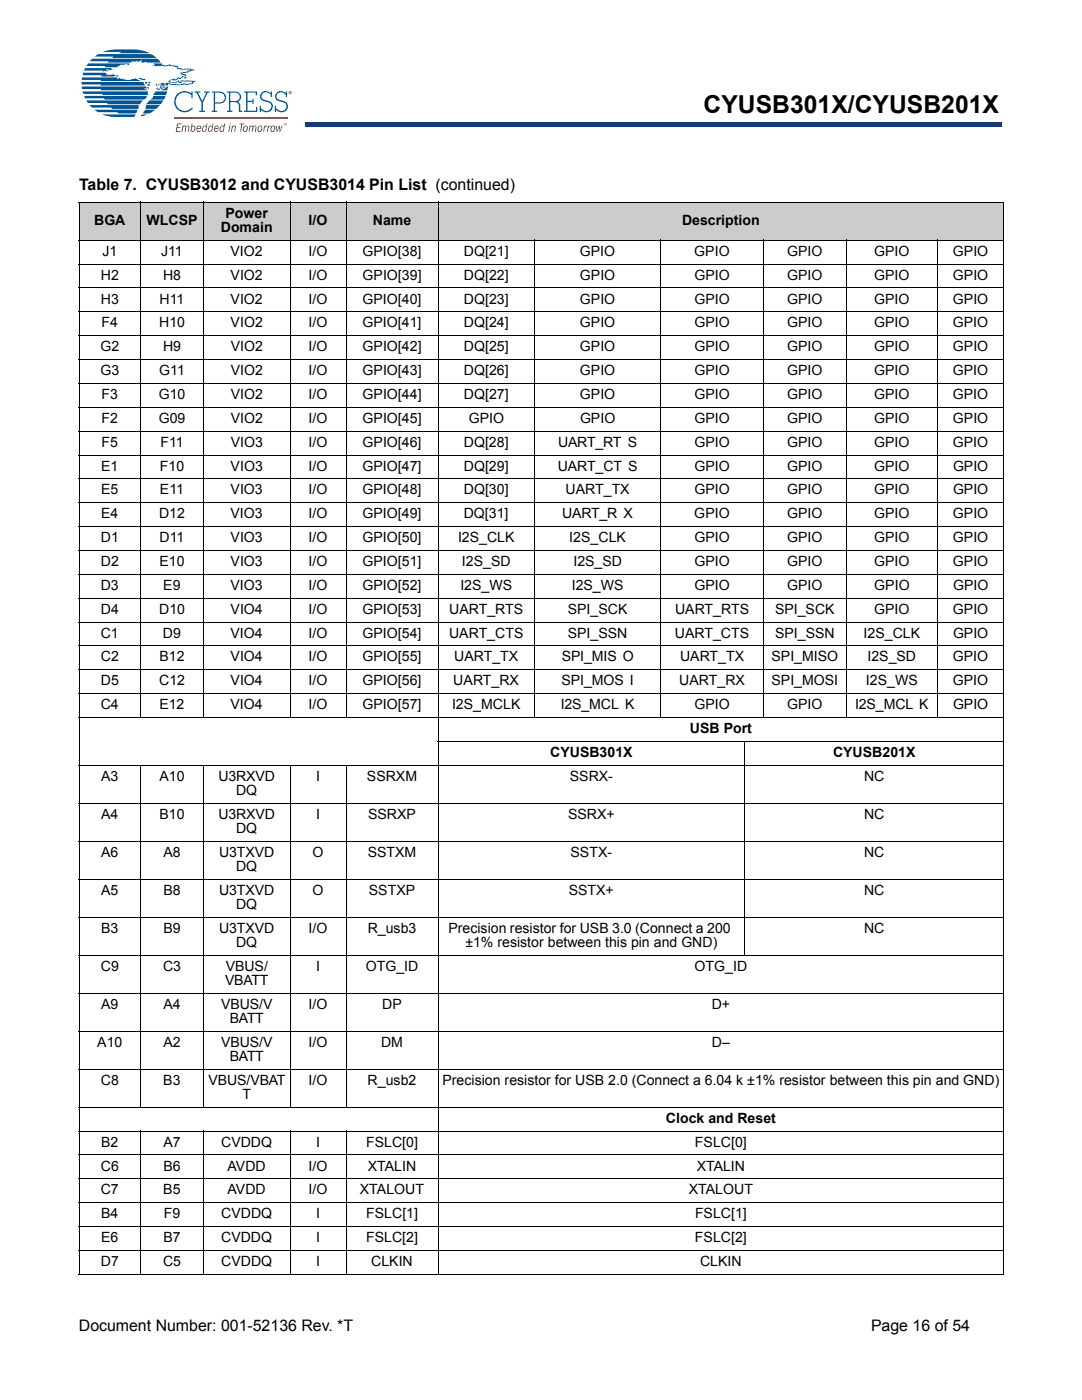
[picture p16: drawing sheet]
<svg xmlns="http://www.w3.org/2000/svg" width="216mm" height="279mm" viewBox="0 0 216 279" stroke-linecap="round" stroke-linejoin="round" font-family="sans-serif">
<defs><g id="words">
<text font-size="4.9" x="140.4" y="22.6">CYUSB301X/CYUSB201X</text>
<g font-size="3.2">
<text x="15.8" y="37.9">Table 7. CYUSB3012 and CYUSB3014 Pin List (continued)</text>
<text x="15.7" y="265.6">Document Number: 001-52136 Rev. *T</text>
<text x="173.8" y="265.6">Page 16 of 54</text>
</g>
<g font-size="2.8">
<text x="18.8" y="44.9">BGA</text>
<text x="29.2" y="44.9">WLCSP</text>
<text x="44.1" y="46.3">Domain</text>
<text x="45" y="43.5">Power</text>
<text x="61.6" y="44.9">I/O</text>
<text x="74.4" y="44.9">Name</text>
<text x="136.1" y="44.9">Description</text>
<text x="20.4" y="51.1">J1</text>
<text x="32.1" y="51.1">J11</text>
<text x="46" y="51.1">VIO2</text>
<text x="61.6" y="51.1">I/O</text>
<text x="72.3" y="51.1">GPIO[38]</text>
<text x="92.6" y="51.1">DQ[21]</text>
<text x="115.7" y="51.1">GPIO</text>
<text x="138.5" y="51.1">GPIO</text>
<text x="157.1" y="51.1">GPIO</text>
<text x="174.4" y="51.1">GPIO</text>
<text x="190.1" y="51.1">GPIO</text>
<text x="20.1" y="55.8">H2</text>
<text x="32.5" y="55.8">H8</text>
<text x="46" y="55.8">VIO2</text>
<text x="61.6" y="55.8">I/O</text>
<text x="72.3" y="55.8">GPIO[39]</text>
<text x="92.6" y="55.8">DQ[22]</text>
<text x="115.7" y="55.8">GPIO</text>
<text x="138.6" y="55.8">GPIO</text>
<text x="157.1" y="55.8">GPIO</text>
<text x="174.4" y="55.8">GPIO</text>
<text x="190.2" y="55.8">GPIO</text>
<text x="20.1" y="60.6">H3</text>
<text x="20.3" y="65.3">F4</text>
<text x="31.8" y="65.3">H10</text>
<text x="31.8" y="60.6">H11</text>
<text x="46" y="60.6">VIO2</text>
<text x="46" y="65.3">VIO2</text>
<text x="61.6" y="60.6">I/O</text>
<text x="61.6" y="65.3">I/O</text>
<text x="72.3" y="60.6">GPIO[40]</text>
<text x="72.3" y="65.3">GPIO[41]</text>
<text x="92.6" y="60.6">DQ[23]</text>
<text x="92.6" y="65.3">DQ[24]</text>
<text x="115.7" y="60.6">GPIO</text>
<text x="115.7" y="65.3">GPIO</text>
<text x="138.5" y="65.3">GPIO</text>
<text x="138.5" y="60.6">GPIO</text>
<text x="157.1" y="65.3">GPIO</text>
<text x="157.1" y="60.6">GPIO</text>
<text x="174.4" y="65.3">GPIO</text>
<text x="174.4" y="60.6">GPIO</text>
<text x="190.1" y="65.3">GPIO</text>
<text x="190.1" y="60.6">GPIO</text>
<text x="20" y="70.1">G2</text>
<text x="32.5" y="70.1">H9</text>
<text x="46" y="70.1">VIO2</text>
<text x="61.6" y="70.1">I/O</text>
<text x="72.4" y="70.1">GPIO[42]</text>
<text x="92.6" y="70.1">DQ[25]</text>
<text x="115.7" y="70.1">GPIO</text>
<text x="138.6" y="70.1">GPIO</text>
<text x="157.1" y="70.1">GPIO</text>
<text x="174.4" y="70.1">GPIO</text>
<text x="190.1" y="70.1">GPIO</text>
<text x="20" y="74.9">G3</text>
<text x="31.8" y="74.9">G11</text>
<text x="46" y="74.9">VIO2</text>
<text x="61.6" y="74.9">I/O</text>
<text x="72.4" y="74.9">GPIO[43]</text>
<text x="92.6" y="74.9">DQ[26]</text>
<text x="115.7" y="74.9">GPIO</text>
<text x="138.6" y="74.9">GPIO</text>
<text x="157.1" y="74.9">GPIO</text>
<text x="174.4" y="74.9">GPIO</text>
<text x="190.1" y="74.9">GPIO</text>
<text x="20.3" y="79.6">F3</text>
<text x="31.7" y="79.6">G10</text>
<text x="46" y="79.6">VIO2</text>
<text x="61.6" y="79.6">I/O</text>
<text x="72.4" y="79.6">GPIO[44]</text>
<text x="92.6" y="79.6">DQ[27]</text>
<text x="115.7" y="79.6">GPIO</text>
<text x="138.6" y="79.6">GPIO</text>
<text x="157.1" y="79.6">GPIO</text>
<text x="174.4" y="79.6">GPIO</text>
<text x="190.1" y="79.6">GPIO</text>
<text x="20.3" y="84.4">F2</text>
<text x="20.3" y="89.2">F5</text>
<text x="31.7" y="84.4">G09</text>
<text x="32" y="89.2">F11</text>
<text x="46" y="89.2">VIO3</text>
<text x="46" y="84.4">VIO2</text>
<text x="61.6" y="89.2">I/O</text>
<text x="61.6" y="84.4">I/O</text>
<text x="72.4" y="89.2">GPIO[46]</text>
<text x="72.4" y="84.4">GPIO[45]</text>
<text x="92.6" y="89.2">DQ[28]</text>
<text x="93.5" y="84.4">GPIO</text>
<text x="111.4" y="89.2">UART_RT S</text>
<text x="115.7" y="84.4">GPIO</text>
<text x="138.6" y="89.2">GPIO</text>
<text x="138.6" y="84.4">GPIO</text>
<text x="157.1" y="84.4">GPIO</text>
<text x="157.1" y="89.2">GPIO</text>
<text x="174.4" y="89.2">GPIO</text>
<text x="174.4" y="84.4">GPIO</text>
<text x="190.1" y="84.4">GPIO</text>
<text x="190.2" y="89.2">GPIO</text>
<text x="20.2" y="93.9">E1</text>
<text x="31.9" y="93.9">F10</text>
<text x="46" y="93.9">VIO3</text>
<text x="61.6" y="93.9">I/O</text>
<text x="72.3" y="93.9">GPIO[47]</text>
<text x="92.6" y="93.9">DQ[29]</text>
<text x="111.3" y="93.9">UART_CT S</text>
<text x="138.6" y="93.9">GPIO</text>
<text x="157.1" y="93.9">GPIO</text>
<text x="174.4" y="93.9">GPIO</text>
<text x="190.2" y="93.9">GPIO</text>
<text x="20.2" y="98.7">E5</text>
<text x="31.9" y="98.7">E11</text>
<text x="46" y="98.7">VIO3</text>
<text x="61.6" y="98.7">I/O</text>
<text x="72.3" y="98.7">GPIO[48]</text>
<text x="92.6" y="98.7">DQ[30]</text>
<text x="112.9" y="98.7">UART_TX</text>
<text x="138.6" y="98.7">GPIO</text>
<text x="157.1" y="98.7">GPIO</text>
<text x="174.4" y="98.7">GPIO</text>
<text x="190.2" y="98.7">GPIO</text>
<text x="20.2" y="103.4">E4</text>
<text x="31.7" y="103.4">D12</text>
<text x="46" y="103.4">VIO3</text>
<text x="61.6" y="103.4">I/O</text>
<text x="72.3" y="103.4">GPIO[49]</text>
<text x="92.5" y="103.4">DQ[31]</text>
<text x="112.2" y="103.4">UART_R X</text>
<text x="138.5" y="103.4">GPIO</text>
<text x="157.1" y="103.4">GPIO</text>
<text x="174.4" y="103.4">GPIO</text>
<text x="190.2" y="103.4">GPIO</text>
<text x="20.1" y="108.2">D1</text>
<text x="20.1" y="113">D2</text>
<text x="31.8" y="113">E10</text>
<text x="31.8" y="108.2">D11</text>
<text x="46" y="113">VIO3</text>
<text x="46" y="108.2">VIO3</text>
<text x="61.6" y="108.2">I/O</text>
<text x="61.6" y="113">I/O</text>
<text x="72.3" y="108.2">GPIO[50]</text>
<text x="72.3" y="113">GPIO[51]</text>
<text x="91.4" y="108.2">I2S_CLK</text>
<text x="92.2" y="113">I2S_SD</text>
<text x="113.6" y="108.2">I2S_CLK</text>
<text x="114.4" y="113">I2S_SD</text>
<text x="138.6" y="113">GPIO</text>
<text x="138.6" y="108.2">GPIO</text>
<text x="157.1" y="113">GPIO</text>
<text x="157.1" y="108.2">GPIO</text>
<text x="174.4" y="113">GPIO</text>
<text x="174.4" y="108.2">GPIO</text>
<text x="190.2" y="108.2">GPIO</text>
<text x="190.2" y="113">GPIO</text>
<text x="20.1" y="117.7">D3</text>
<text x="32.6" y="117.7">E9</text>
<text x="46" y="117.7">VIO3</text>
<text x="61.6" y="117.7">I/O</text>
<text x="72.3" y="117.7">GPIO[52]</text>
<text x="91.9" y="117.7">I2S_WS</text>
<text x="114.1" y="117.7">I2S_WS</text>
<text x="138.6" y="117.7">GPIO</text>
<text x="157.1" y="117.7">GPIO</text>
<text x="174.4" y="117.7">GPIO</text>
<text x="190.2" y="117.7">GPIO</text>
<text x="20.1" y="122.5">D4</text>
<text x="31.7" y="122.5">D10</text>
<text x="46" y="122.5">VIO4</text>
<text x="61.6" y="122.5">I/O</text>
<text x="72.3" y="122.5">GPIO[53]</text>
<text x="89.6" y="122.5">UART_RTS</text>
<text x="113.3" y="122.5">SPI_SCK</text>
<text x="134.7" y="122.5">UART_RTS</text>
<text x="154.6" y="122.5">SPI_SCK</text>
<text x="174.4" y="122.5">GPIO</text>
<text x="190.2" y="122.5">GPIO</text>
<text x="20.1" y="127.3">C1</text>
<text x="32.5" y="127.3">D9</text>
<text x="46" y="127.3">VIO4</text>
<text x="61.6" y="127.3">I/O</text>
<text x="72.3" y="127.3">GPIO[54]</text>
<text x="89.6" y="127.3">UART_CTS</text>
<text x="113.3" y="127.3">SPI_SSN</text>
<text x="134.7" y="127.3">UART_CTS</text>
<text x="154.6" y="127.3">SPI_SSN</text>
<text x="172.3" y="127.3">I2S_CLK</text>
<text x="190.2" y="127.3">GPIO</text>
<text x="20.1" y="132">C2</text>
<text x="20.1" y="136.8">D5</text>
<text x="31.7" y="136.8">C12</text>
<text x="31.8" y="132">B12</text>
<text x="46" y="132">VIO4</text>
<text x="46" y="136.8">VIO4</text>
<text x="61.6" y="136.8">I/O</text>
<text x="61.6" y="132">I/O</text>
<text x="72.3" y="136.8">GPIO[56]</text>
<text x="72.3" y="132">GPIO[55]</text>
<text x="90.5" y="136.8">UART_RX</text>
<text x="90.6" y="132">UART_TX</text>
<text x="112" y="136.8">SPI_MOS I</text>
<text x="112.1" y="132">SPI_MIS O</text>
<text x="135.5" y="136.8">UART_RX</text>
<text x="135.7" y="132">UART_TX</text>
<text x="153.9" y="132">SPI_MISO</text>
<text x="154" y="136.8">SPI_MOSI</text>
<text x="172.8" y="136.8">I2S_WS</text>
<text x="173.1" y="132">I2S_SD</text>
<text x="190.2" y="136.8">GPIO</text>
<text x="190.2" y="132">GPIO</text>
<text x="20.1" y="141.5">C4</text>
<text x="31.8" y="141.5">E12</text>
<text x="46" y="141.5">VIO4</text>
<text x="61.6" y="141.5">I/O</text>
<text x="72.3" y="141.5">GPIO[57]</text>
<text x="90.2" y="141.5">I2S_MCLK</text>
<text x="111.9" y="141.5">I2S_MCL K</text>
<text x="138.6" y="141.5">GPIO</text>
<text x="157.1" y="141.5">GPIO</text>
<text x="170.6" y="141.5">I2S_MCL K</text>
<text x="190.2" y="141.5">GPIO</text>
<text x="137.7" y="146.3">USB Port</text>
<text x="20.2" y="155.8">A3</text>
<text x="31.8" y="155.8">A10</text>
<text x="43.6" y="155.8">U3RXVD</text>
<text x="63.1" y="155.8">I</text>
<text x="73.2" y="155.8">SSRXM</text>
<text x="109.8" y="151.1">CYUSB301X</text>
<text x="113.7" y="155.8">SSRX-</text>
<text x="166.2" y="151.1">CYUSB201X</text>
<text x="172.4" y="155.8">NC</text>
<text x="47.1" y="158.7">DQ</text>
<text x="20.2" y="163.4">A4</text>
<text x="31.8" y="163.4">B10</text>
<text x="43.6" y="163.4">U3RXVD</text>
<text x="47.1" y="166.2">DQ</text>
<text x="63.1" y="163.4">I</text>
<text x="73.4" y="163.4">SSRXP</text>
<text x="113.3" y="163.4">SSRX+</text>
<text x="172.4" y="163.4">NC</text>
<text x="20.2" y="171">A6</text>
<text x="32.6" y="171">A8</text>
<text x="43.7" y="171">U3TXVD</text>
<text x="47.1" y="173.8">DQ</text>
<text x="62.4" y="171">O</text>
<text x="73.4" y="171">SSTXM</text>
<text x="113.8" y="171">SSTX-</text>
<text x="172.4" y="171">NC</text>
<text x="20.2" y="178.6">A5</text>
<text x="32.6" y="178.6">B8</text>
<text x="43.7" y="178.6">U3TXVD</text>
<text x="62.4" y="178.6">O</text>
<text x="73.6" y="178.6">SSTXP</text>
<text x="113.5" y="178.6">SSTX+</text>
<text x="172.4" y="178.6">NC</text>
<text x="47.1" y="181.4">DQ</text>
<text x="20.2" y="186.2">B3</text>
<text x="32.6" y="186.2">B9</text>
<text x="43.7" y="186.2">U3TXVD</text>
<text x="47.1" y="189">DQ</text>
<text x="61.6" y="186.2">I/O</text>
<text x="73.4" y="186.2">R_usb3</text>
<text x="89.5" y="186.2">Precision resistor for USB 3.0 (Connect a 200</text>
<text x="92.9" y="189">±1% resistor between this pin and GND)</text>
<text x="172.4" y="186.2">NC</text>
<text x="20.1" y="193.8">C9</text>
<text x="32.5" y="193.8">C3</text>
<text x="44.9" y="196.6">VBATT</text>
<text x="45.1" y="193.8">VBUS/</text>
<text x="63.1" y="193.8">I</text>
<text x="73" y="193.8">OTG_ID</text>
<text x="138.6" y="193.8">OTG_ID</text>
<text x="20.2" y="201.3">A9</text>
<text x="32.6" y="201.3">A4</text>
<text x="44.1" y="201.3">VBUS/V</text>
<text x="61.6" y="201.3">I/O</text>
<text x="76.3" y="201.3">DP</text>
<text x="142" y="201.3">D+</text>
<text x="19.4" y="208.9">A10</text>
<text x="32.6" y="208.9">A2</text>
<text x="44.1" y="208.9">VBUS/V</text>
<text x="45.9" y="204.2">BATT</text>
<text x="61.6" y="208.9">I/O</text>
<text x="76" y="208.9">DM</text>
<text x="142" y="208.9">D–</text>
<text x="45.9" y="211.7">BATT</text>
<text x="20.1" y="216.5">C8</text>
<text x="32.6" y="216.5">B3</text>
<text x="41.6" y="216.5">VBUS/VBAT</text>
<text x="48.4" y="219.3">T</text>
<text x="61.6" y="216.5">I/O</text>
<text x="73.4" y="216.5">R_usb2</text>
<text x="88.3" y="216.5">Precision resistor for USB 2.0 (Connect a 6.04 k ±1% resistor between this pin and GND)</text>
<text x="132.9" y="224.1">Clock and Reset</text>
<text x="20.1" y="233.6">C6</text>
<text x="20.2" y="228.9">B2</text>
<text x="32.6" y="228.9">A7</text>
<text x="32.6" y="233.6">B6</text>
<text x="44.1" y="228.9">CVDDQ</text>
<text x="45.4" y="233.6">AVDD</text>
<text x="61.6" y="233.6">I/O</text>
<text x="63.1" y="228.9">I</text>
<text x="73.1" y="228.9">FSLC[0]</text>
<text x="73.4" y="233.6">XTALIN</text>
<text x="138.7" y="228.9">FSLC[0]</text>
<text x="139" y="233.6">XTALIN</text>
<text x="20.1" y="238.4">C7</text>
<text x="32.6" y="238.4">B5</text>
<text x="45.4" y="238.4">AVDD</text>
<text x="61.6" y="238.4">I/O</text>
<text x="71.8" y="238.4">XTALOUT</text>
<text x="137.5" y="238.4">XTALOUT</text>
<text x="20.2" y="243.1">B4</text>
<text x="32.7" y="243.1">F9</text>
<text x="44.1" y="243.1">CVDDQ</text>
<text x="63.1" y="243.1">I</text>
<text x="73.1" y="243.1">FSLC[1]</text>
<text x="138.7" y="243.1">FSLC[1]</text>
<text x="20.2" y="247.9">E6</text>
<text x="32.6" y="247.9">B7</text>
<text x="44.1" y="247.9">CVDDQ</text>
<text x="63.1" y="247.9">I</text>
<text x="73.1" y="247.9">FSLC[2]</text>
<text x="138.7" y="247.9">FSLC[2]</text>
<text x="20.1" y="252.7">D7</text>
<text x="32.5" y="252.7">C5</text>
<text x="44.1" y="252.7">CVDDQ</text>
<text x="63.1" y="252.7">I</text>
<text x="74.1" y="252.7">CLKIN</text>
<text x="139.7" y="252.7">CLKIN</text>
</g>
</g></defs>
<path d="M61 24.4h138.8v.9h-138.8z" fill="#163b71"/>
<path d="M61 24.4h138.9" fill="none" stroke="#163b71" stroke-width=".2"/>
<path d="M199.7 24.4h.2v1h-.2z" fill="#163b71"/>
<path d="M61 25.3h138.8" fill="none" stroke="#163b71" stroke-width=".2"/>
<path d="M61 24.3h.1v1h-.1z" fill="#163b71"/>
<path d="M16.3 9.9h42v16.5h-42z" fill="#fff"/>
<g fill="#005595">
<path d="M29.5 16.7l.5 .1-.1 .2-.6 .1z"/>
<path d="M16.3 17.3h12.8a.28 .28 0 0 1 0 .3 .28 .28 0 0 1-.3 .1l.6 .3h-9.2v-.2h-3.8z"/>
<path d="M17 13.6h5.5l-.4 .2h.4l-1.5 .2 .6 .1-.8 .1-.3 .1 .1-.2h-3.8z"/>
<path d="M18.9 11.3l.7-.5h10.6l1 .8h-8.8l.3-.3z"/>
<path d="M20.5 10.4l2-.5h4.5h-.2l1.6 .2 1.5 .5h-6.2l.5-.2z"/>
<path d="M16.4 15.4h6.9l.2 .5 .3-.3 .4 .2 .5-.1-.1 .2 1.2 .1a1.82 1.82 0 0 1 2.3 .2h-8v-.3h-3.8z"/>
<path d="M27.5 15.6h.6l.4 .1 .1 .1 .3-.1 .1 .2-.6 .1z"/>
<path d="M16.6 14.5h4.3l.4 .2h-.1a.85 .85 0 0 0 1 .2h1l-.4 .4h-2.6l.1-.3h-3.8z"/>
<path d="M23.2 15.1l.4-.1v.3h-.4z"/>
<path d="M17.6 12.7h8.1l.1 .1-.1 .1-.5-.1-.5 .1a1.76 1.76 0 0 0-1.3 .5h-2.5l.1-.2h-3.8z"/>
<path d="M30.6 12.7h1.6a.98 .98 0 0 0 1.4 .2h.4l.1 .1 1.5 .2-.2 .2 .1 .2 1 .2 .4-.2 1.3 .1-.1 .2h.7l-.8 .4-.3-.1-.1 .2-1.4 .2 .9 .3 .1 .2-.2 .2 .3 .2a.37 .37 0 0 1-.4 .2 .37 .37 0 0 1-.3-.3l-.6 .4-.5-.2-.2 .3h-.5l.3 .2h-.2a.69 .69 0 0 0-1 .2l1.1 .2v-.2l.7-.3 .2 .4a.61 .61 0 0 1 .9-.3l.6-.1 1.6 .2-.7 .6-2.9 .2-1.9-.3v.4h-.4a.31 .31 0 0 1-.1-.3 .31 .31 0 0 1 .2-.3l1 .2a5.2 5.2 0 0 0 2.6-.1l.5 .2 1-.2v-.1l.1-.2-2.1-.1-.1 .3-.2 .1h-.2l-.3-.3-.3 .1v.3l-1.4-.2-.3-.3 1.1-.5a.92 .92 0 0 0 1-.3l.2 .2 .4-.3a.45 .45 0 0 1 .8 .2l-.2-.3 .1-.2a.55 .55 0 0 1-.8-.5l1.2-.2 .2-.2 .5-.1-.2-.1h-1.6l-.7-.1-.2-.1-.1-.3h-.3l-.1-.2-4.2-.1 .4-.3-.2 .1z"/>
<path d="M32.1 16.6l.5-.1 .2 .2 .1 .4h-1l.4-.2-.3-.1z"/>
<path d="M31.2 16.8l.3 .3h-.3z"/>
<path d="M16.3 16.3h12.3l.4 .8h-8.9v-.3h-3.8z"/>
<path d="M31.5 16.8h.3l-.1 .2z"/>
<path d="M29.6 16.3h.4v.2l-.1 .1h-.2z"/>
<path d="M28.9 16.3h.5l-.3 .5z"/>
<path d="M29.5 17.3l.2 .1-.1 .4-.2-.2z"/>
<path d="M18.2 11.9l.2-.2h13l.7 .8h-2.9v-.2l-.8 .2-.2-.1v-.4l-.6 .3-.4-.2-.1 .2h-.8v.2h-4.8l.2-.3h-3.8z"/>
<path d="M31.9 17.3h1.2a.44 .44 0 0 1-.8 0l-.2 .1 .5 .2-.5 .1z"/>
<path d="M32.1 17.9l.7-.2 .7-.4-.1 .7h-1.4z"/>
<path d="M31.7 17.6l.2 .1v.2l-.5 .1z"/>
<path d="M31.3 17.5l.2 .1-.2 .3z"/>
<path d="M16.5 18.2h13v.2v.6h-9l-.1-.3h-3.8z"/>
<path d="M16.8 19.1h12.5v.2l-.5 .6h-7.9l-.1-.3h-3.8z"/>
<path d="M17.2 20.1h11.3l-.5 .7h-6.5l-.2-.2h-3.8z"/>
<path d="M17.9 21h9.8l-.1 .7h-5.2l-.3-.2h-3.8z"/>
<path d="M18.8 21.9h8.6l-.3 .7h-3.3l-.5-.2h-3.7z"/>
<path d="M20.4 22.8h6.6l-.2 .6h-3.7l-1.2-.1z"/>
<path d="M31.1 18.2h2.2l-.2 .8h-2.5z"/>
<path d="M30.6 19.1h2.4l-.3 .8h-2.7l.5-.5z"/>
<path d="M29.5 20.3l.3-.2h2.8l-.5 .7h-2.9z"/>
<path d="M29.2 21h2.7l-.7 .7h-2.1z"/>
<path d="M29 21.9h2l-1.2 .7h-1.2z"/>
<path d="M28.2 23l.2-.2h1l-1.3 .4z"/>
<path d="M35.4 18.8a2.15 2.15 0 0 1 2.8-.2v-.3h.3v1.3h-.3v-.6a1.84 1.84 0 0 0-2.7 0 1.84 1.84 0 0 0 .2 2.7 1.84 1.84 0 0 0 2.6-.3l.2 .2a2.11 2.11 0 0 1-3.1 .3 2.11 2.11 0 0 1 0-3.1z"/>
<path d="M38.8 18.3h1.2v.2h-.5l.8 1.7 .9-1.7h-.5v-.2h1.2v.2h-.4l-1 2v1.6h.4v.2h-1.2v-.2h.5v-1.6l-1-2h-.4z"/>
<path d="M48.7 18.3h2.6v.7h-.3v-.5h-1.6v1.6h1v-.4h.2v1.1h-.2v-.5h-1v1.8h1.7v-.7h.2v.9h-2.6v-.2h.4v-3.6h-.4z"/>
<path d="M52.1 18.6a1.28 1.28 0 0 1 1.9 0v-.3h.3v1h-.3a.89 .89 0 0 0-1.1-.9 .89 .89 0 0 0-.6 1.3l.5 .2a1.49 1.49 0 0 1 1.6 1.3 1.34 1.34 0 0 1-.9 1.2 1.34 1.34 0 0 1-1.4-.4v.3h-.3v-1.2h.3a.99 .99 0 0 0 1.1 1.1 .89 .89 0 0 0 .9-.8 .89 .89 0 0 0-.6-1 1.44 1.44 0 0 1-1.6-1.1z"/>
<path d="M55.1 18.6a1.28 1.28 0 0 1 1.9 0v-.3h.3v1h-.3a.89 .89 0 0 0-1-.9 .89 .89 0 0 0-.7 1.3l.5 .2a1.49 1.49 0 0 1 1.7 1.3 1.34 1.34 0 0 1-1 1.2 1.34 1.34 0 0 1-1.4-.4v.3h-.3v-1.2h.3a.99 .99 0 0 0 1.1 1.1 .89 .89 0 0 0 .9-.8 .89 .89 0 0 0-.6-1 1.44 1.44 0 0 1-1.6-1.1z"/>
<path d="M42.9 18.5v2a1.58 1.58 0 0 0 1.9-.7 .99 .99 0 0 0-1.1-1.3zM42.2 18.3a2.62 2.62 0 0 1 2.7 .4 1.21 1.21 0 0 1 0 1.4 1.21 1.21 0 0 1-1.2 .6h-.8v1.4h.4v.2h-1.1v-.2h.4v-3.6h-.4z"/>
<path d="M46 18.5v1.7h.9a.84 .84 0 0 0 .9-.9 .84 .84 0 0 0-1-.8zM45.3 18.3a2.71 2.71 0 0 1 2.6 .4 .99 .99 0 0 1-.5 1.6 .77 .77 0 0 1 .5 .9v.9h.4v.2h-.6v-1.1a.73 .73 0 0 0-.9-.8h-.8v1.7h.4v.2h-1.1v-.2h.4v-3.6h-.4z"/>
</g>
<path d="M34.8 23.5h22.6" fill="none" stroke="#e32525" stroke-width=".29"/>
<g fill="#e32525">
<path d="M35.3 24.6h.9v.2h-.7l-.1 .6h.6v.1h-.6l-.1 .7h.7v.1h-.9z"/>
<path d="M36.4 25.1h.2l-.1 .2 .4-.3 .2 .3a.35 .35 0 0 1 .5-.2 .35 .35 0 0 1 .2 .5l-.2 .7h-.1l.1-.9-.3-.2-.3 1.1h-.2l.2-.9-.2-.2a1.08 1.08 0 0 0-.4 1.1h-.2z"/>
<path d="M46.3 25.1h.1v.2a.35 .35 0 0 1 .5-.2 .35 .35 0 0 1 .1 .5l-.1 .7h-.2l.2-.9-.1-.2h-.2l-.3 1.1h-.2z"/>
<path d="M47.8 24.6h1v.2h-.4l-.3 1.5h-.2l.3-1.5h-.4z"/>
<path d="M49.8 25.1h.2l-.1 .2 .4-.3 .2 .3a.35 .35 0 0 1 .5-.2 .35 .35 0 0 1 .2 .5l-.2 .7h-.1l.1-.9-.3-.2-.3 1.1h-.2l.2-.9-.2-.2a1.08 1.08 0 0 0-.4 1.1h-.2z"/>
<path d="M52.7 25.1h.2l-.1 .3 .5-.4-.1 .3-.3 .1-.2 .9h-.2z"/>
<path d="M53.5 25.1h.1v.3l.4-.4v.3l-.4 .1-.2 .9h-.2z"/>
<path d="M55.1 25.1h.1l.1 .9 .3-.9h.2l.1 .9 .3-.9h.2l-.5 1.2h-.1l-.1-1-.4 1h-.1z"/>
<path d="M38.4 25.3l-.2 .6 .3 .3a.74 .74 0 0 0 .3-.9zM38.2 24.6h.2l-.1 .6 .3-.2a.68 .68 0 0 1 .4 .8 .68 .68 0 0 1-.7 .5l-.2-.2-.1 .2z"/>
<path d="M39.6 25.2l-.2 .4h.5l-.1-.4zM39.3 25.3a.43 .43 0 0 1 .8 0v.4l-.7 .1 .1 .4 .3-.1 .1-.2 .2 .1a.45 .45 0 0 1-.4 .3 .45 .45 0 0 1-.5-.2z"/>
<path d="M40.7 25.3l-.2 .6 .1 .3a.54 .54 0 0 0 .5-.4 .54 .54 0 0 0-.2-.6zM40.4 25.3l.4-.3 .3 .2 .1-.6h.2l-.3 1.7h-.1v-.1a.37 .37 0 0 1-.3 .1 .37 .37 0 0 1-.4-.2z"/>
<path d="M41.8 25.3l-.1 .6 .1 .3a.54 .54 0 0 0 .4-.4 .54 .54 0 0 0-.1-.6zM41.6 25.3l.4-.3 .3 .2 .1-.6h.2l-.3 1.7h-.1v-.1a.37 .37 0 0 1-.3 .1 .37 .37 0 0 1-.4-.2z"/>
<path d="M43.1 25.2l-.2 .4h.5l-.1-.4zM42.8 25.3a.43 .43 0 0 1 .8 0v.4l-.7 .1 .1 .4 .3-.1 .1-.2 .2 .1a.45 .45 0 0 1-.4 .3 .45 .45 0 0 1-.5-.2z"/>
<path d="M44.2 25.3l-.2 .6 .1 .3a.54 .54 0 0 0 .5-.4 .54 .54 0 0 0-.2-.6zM44 25.3l.4-.3 .2 .2 .1-.6h.2l-.3 1.7h-.1v-.1a.37 .37 0 0 1-.3 .1 .37 .37 0 0 1-.4-.2z"/>
<path d="M45.8 24.6h.2v.2h-.2zM45.8 25.1h.2l-.3 1.2h-.1z"/>
<path d="M48.8 25.3l-.1 .5 .2 .4a.58 .58 0 0 0 .1-1zM48.6 25.2a.45 .45 0 0 1 .8 .1 .69 .69 0 0 1 0 .7 .69 .69 0 0 1-.8 .3 .87 .87 0 0 1 0-1.1z"/>
<path d="M51.7 25.3l-.1 .5 .2 .4a.58 .58 0 0 0 .1-1zM51.6 25.2a.45 .45 0 0 1 .7 .1 .69 .69 0 0 1 0 .7 .69 .69 0 0 1-.7 .3 .87 .87 0 0 1 0-1.1z"/>
<path d="M54.3 25.3l-.1 .5 .2 .4a.58 .58 0 0 0 .1-1zM54.1 25.2a.45 .45 0 0 1 .8 .1 .69 .69 0 0 1 0 .7 .69 .69 0 0 1-.8 .3 .87 .87 0 0 1 0-1.1z"/>
<path d="M56.9 24.6l.1 .3 .2-.3v.4l-.1-.3v.3l-.2-.3v.3zM56.6 24.6h.2l-.1 .4z"/>
</g>
<path d="M57.9 18.4h.1zM57.8 18.3h.2l.1 .4-.2-.2-.1 .2zM57.7 18.5a.26 .26 0 0 0 .5 0 .26 .26 0 0 0-.5 0zM57.6 18.5a.35 .35 0 0 1 .7 0 .35 .35 0 0 1-.7 0z" fill="#005595"/>
<path d="M15.7 262.8h54.8v3.5h-54.8z" fill="#fff"/>
<g fill="#ccc">
<path d="M15.8 40.3h12.3v7.6h-12.3z"/>
<path d="M28.1 40.3h12.5v7.6h-12.5z"/>
<path d="M40.6 40.3h17.3v7.6h-17.3z"/>
<path d="M57.9 40.3h11.1v7.6h-11.1z"/>
<path d="M69 40.3h18.4v7.6h-18.4z"/>
<path d="M87.4 40.3h112.9v7.6h-112.9z"/>
</g>
<g fill="none" stroke="#000" stroke-width=".2">
<path d="M15.7 40.3h184.7M15.7 47.9h184.7M15.7 52.7h184.7M15.7 57.5h184.7M15.8 40.4v213.8M28.1 40.3v103M40.6 40.3v103M57.9 40.3v103M69 40.3v103M87.4 40.3v214.1M106.7 47.9v95.4M131.8 47.9v95.4"/>
<path d="M152.3 47.9v95.4M168.9 47.9v95.4M187.1 47.9v95.4M200.3 40.4v213.8M15.7 62.2h184.7M15.7 67h184.7M15.7 71.8h184.7M15.7 76.5h184.7M15.7 81.3h184.7M15.7 86h184.7M15.7 90.8h184.7M15.7 95.6h184.7"/>
<path d="M15.7 100.3h184.7M15.7 105.1h184.7M15.7 109.9h184.7M15.7 114.6h184.7M15.7 119.4h184.7M15.7 124.1h184.7M15.7 128.9h184.7M15.7 133.7h184.7M15.7 138.4h184.7M15.7 143.2h184.7M15.7 152.7h184.7M28.1 152.6v68.5"/>
<path d="M40.6 152.6v68.5M57.9 152.6v68.5M69 152.6v68.5M87.3 148h113.1M148.6 147.9v42.8M15.7 160.3h184.7M15.7 167.9h184.7M15.7 175.5h184.7M15.7 183h184.7M15.7 190.6h184.7M15.7 198.2h184.7M15.7 205.8h184.7"/>
<path d="M15.7 213.4h184.7M15.7 221h184.7M15.7 225.7h184.7M15.7 230.5h184.7M15.7 235.3h184.7M28.1 225.7v28.7M40.6 225.7v28.7M57.9 225.7v28.7M69 225.7v28.7M15.7 240h184.7M15.7 244.8h184.7M15.7 249.6h184.7"/>
<path d="M15.7 254.3h184.7"/>
</g>
<use href="#words"/>
</svg>
